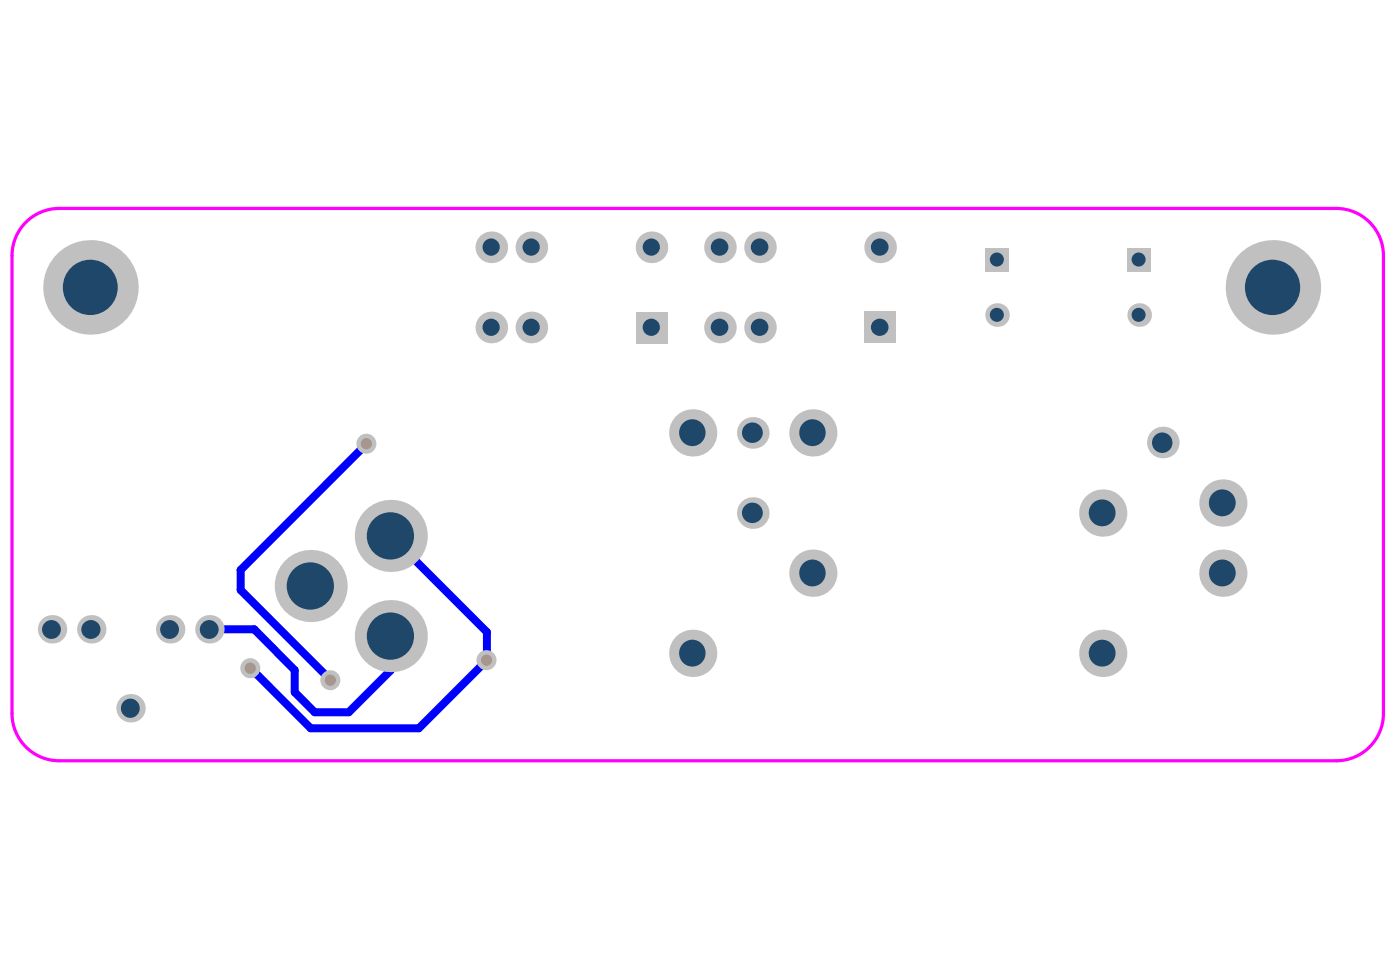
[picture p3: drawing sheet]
<svg xmlns="http://www.w3.org/2000/svg" width="284mm" height="197mm" viewBox="0 0 284 197" stroke-linecap="round" stroke-linejoin="round" font-family="sans-serif">
<path d="M5.7 44.7a9.5 9.5 0 0 1 6.3-2.4h259a9.6 9.6 0 0 1 9.6 9.5v92.8a9.6 9.6 0 0 1-9.6 9.6h-259a9.6 9.6 0 0 1-9.6-9.6v-92.8a9.6 9.6 0 0 1 3.3-7.1z" fill="none" stroke="#f0f" stroke-width=".65"/>
<g fill="#a6968d">
<circle cx="98.7" cy="133.8" r="1.14"/>
<circle cx="50.8" cy="135.5" r="1.14"/>
<circle cx="67" cy="137.9" r="1.14"/>
<circle cx="74.3" cy="90" r="1.14"/>
</g>
<path d="M74.4 90l-25.6 25.6v4l18.3 18.3M79.3 108.6l19.5 19.5v5.7l-13.8 13.8h-22l-12.2-12.1M42.5 127.6h9.1l8.2 8.3v4.4l4 4.1h6.9l8.6-8.5v-6.9" fill="none" stroke="#00f" stroke-width="1.6"/>
<circle cx="98.7" cy="133.8" r="2.03" fill="#c0c0c0"/>
<circle cx="98.7" cy="133.8" r="1.14" fill="#a6968d"/>
<circle cx="50.8" cy="135.5" r="2.03" fill="#c0c0c0"/>
<circle cx="50.8" cy="135.5" r="1.14" fill="#a6968d"/>
<circle cx="67" cy="137.9" r="2.03" fill="#c0c0c0"/>
<circle cx="67" cy="137.9" r="1.14" fill="#a6968d"/>
<circle cx="74.3" cy="90" r="2.03" fill="#c0c0c0"/>
<circle cx="74.3" cy="90" r="1.14" fill="#a6968d"/>
<circle cx="248.1" cy="116.2" r="4.8" fill="#c0c0c0"/>
<circle cx="247.9" cy="116.2" r="2.72" fill="#1f4769"/>
<circle cx="223.7" cy="132.5" r="4.8" fill="#c0c0c0"/>
<circle cx="223.6" cy="132.4" r="2.72" fill="#1f4769"/>
<circle cx="231.1" cy="63.9" r="2.4" fill="#c0c0c0"/>
<circle cx="231" cy="63.8" r="1.42" fill="#1f4769"/>
<path d="M228.6 50.3h4.8v4.8h-4.8z" fill-rule="evenodd" fill="#c0c0c0"/>
<circle cx="231" cy="52.6" r="1.42" fill="#1f4769"/>
<circle cx="202.2" cy="63.9" r="2.4" fill="#c0c0c0"/>
<circle cx="202.2" cy="63.8" r="1.42" fill="#1f4769"/>
<path d="M199.8 50.2h4.8v4.8h-4.8z" fill-rule="evenodd" fill="#c0c0c0"/>
<circle cx="202.2" cy="52.6" r="1.42" fill="#1f4769"/>
<path d="M175.4 63.2h6.4v6.4h-6.4z" fill-rule="evenodd" fill="#c0c0c0"/>
<circle cx="178.5" cy="66.3" r="1.77" fill="#1f4769"/>
<circle cx="140.5" cy="132.5" r="4.8" fill="#c0c0c0"/>
<circle cx="140.4" cy="132.4" r="2.7" fill="#1f4769"/>
<circle cx="152.7" cy="87.8" r="3.2" fill="#c0c0c0"/>
<circle cx="152.6" cy="87.7" r="2.09" fill="#1f4769"/>
<circle cx="140.5" cy="87.8" r="4.8" fill="#c0c0c0"/>
<circle cx="140.4" cy="87.7" r="2.7" fill="#1f4769"/>
<circle cx="154.2" cy="66.4" r="3.2" fill="#c0c0c0"/>
<circle cx="154.1" cy="66.3" r="1.77" fill="#1f4769"/>
<circle cx="146" cy="66.4" r="3.2" fill="#c0c0c0"/>
<circle cx="146" cy="66.3" r="1.77" fill="#1f4769"/>
<circle cx="99.7" cy="66.4" r="3.2" fill="#c0c0c0"/>
<circle cx="99.6" cy="66.3" r="1.75" fill="#1f4769"/>
<circle cx="26.5" cy="143.6" r="2.88" fill="#c0c0c0"/>
<circle cx="26.4" cy="143.6" r="1.93" fill="#1f4769"/>
<circle cx="248.1" cy="102" r="4.8" fill="#c0c0c0"/>
<circle cx="247.9" cy="101.9" r="2.72" fill="#1f4769"/>
<circle cx="223.7" cy="104" r="4.8" fill="#c0c0c0"/>
<circle cx="223.6" cy="104" r="2.72" fill="#1f4769"/>
<circle cx="178.5" cy="50.1" r="3.2" fill="#c0c0c0"/>
<circle cx="178.5" cy="50.1" r="1.77" fill="#1f4769"/>
<circle cx="152.7" cy="104" r="3.2" fill="#c0c0c0"/>
<circle cx="152.6" cy="104" r="2.09" fill="#1f4769"/>
<circle cx="154.2" cy="50.1" r="3.2" fill="#c0c0c0"/>
<circle cx="154.1" cy="50.1" r="1.77" fill="#1f4769"/>
<circle cx="146" cy="50.1" r="3.2" fill="#c0c0c0"/>
<circle cx="146" cy="50.1" r="1.77" fill="#1f4769"/>
<circle cx="99.7" cy="50.1" r="3.2" fill="#c0c0c0"/>
<circle cx="99.6" cy="50.1" r="1.75" fill="#1f4769"/>
<circle cx="34.5" cy="127.6" r="2.88" fill="#c0c0c0"/>
<circle cx="34.4" cy="127.6" r="1.91" fill="#1f4769"/>
<circle cx="42.5" cy="127.6" r="2.88" fill="#c0c0c0"/>
<circle cx="42.4" cy="127.6" r="1.91" fill="#1f4769"/>
<circle cx="18.5" cy="127.6" r="2.88" fill="#c0c0c0"/>
<circle cx="18.5" cy="127.6" r="1.93" fill="#1f4769"/>
<circle cx="10.6" cy="127.6" r="2.88" fill="#c0c0c0"/>
<circle cx="10.4" cy="127.6" r="1.91" fill="#1f4769"/>
<circle cx="18.4" cy="58.3" r="9.6" fill="#c0c0c0"/>
<circle cx="18.3" cy="58.3" r="5.6" fill="#1f4769"/>
<circle cx="235.9" cy="89.7" r="3.2" fill="#c0c0c0"/>
<circle cx="235.8" cy="89.8" r="2.07" fill="#1f4769"/>
<circle cx="164.9" cy="116.2" r="4.8" fill="#c0c0c0"/>
<circle cx="164.8" cy="116.2" r="2.7" fill="#1f4769"/>
<circle cx="164.9" cy="87.8" r="4.8" fill="#c0c0c0"/>
<circle cx="164.8" cy="87.7" r="2.7" fill="#1f4769"/>
<path d="M129 63.2h6.4v6.4h-6.4z" fill-rule="evenodd" fill="#c0c0c0"/>
<circle cx="132.1" cy="66.3" r="1.75" fill="#1f4769"/>
<circle cx="63" cy="118.8" r="7.3" fill="#c0c0c0"/>
<circle cx="62.9" cy="118.8" r="4.8" fill="#1f4769"/>
<circle cx="79.3" cy="108.6" r="7.3" fill="#c0c0c0"/>
<circle cx="79.2" cy="108.6" r="4.8" fill="#1f4769"/>
<circle cx="107.8" cy="66.4" r="3.2" fill="#c0c0c0"/>
<circle cx="107.7" cy="66.3" r="1.75" fill="#1f4769"/>
<circle cx="258.2" cy="58.3" r="9.6" fill="#c0c0c0"/>
<circle cx="258.1" cy="58.3" r="5.6" fill="#1f4769"/>
<circle cx="132.2" cy="50.1" r="3.2" fill="#c0c0c0"/>
<circle cx="132.1" cy="50.1" r="1.75" fill="#1f4769"/>
<circle cx="79.3" cy="129" r="7.3" fill="#c0c0c0"/>
<circle cx="79.2" cy="129" r="4.8" fill="#1f4769"/>
<circle cx="107.8" cy="50.1" r="3.2" fill="#c0c0c0"/>
<circle cx="107.7" cy="50.1" r="1.75" fill="#1f4769"/>
</svg>
